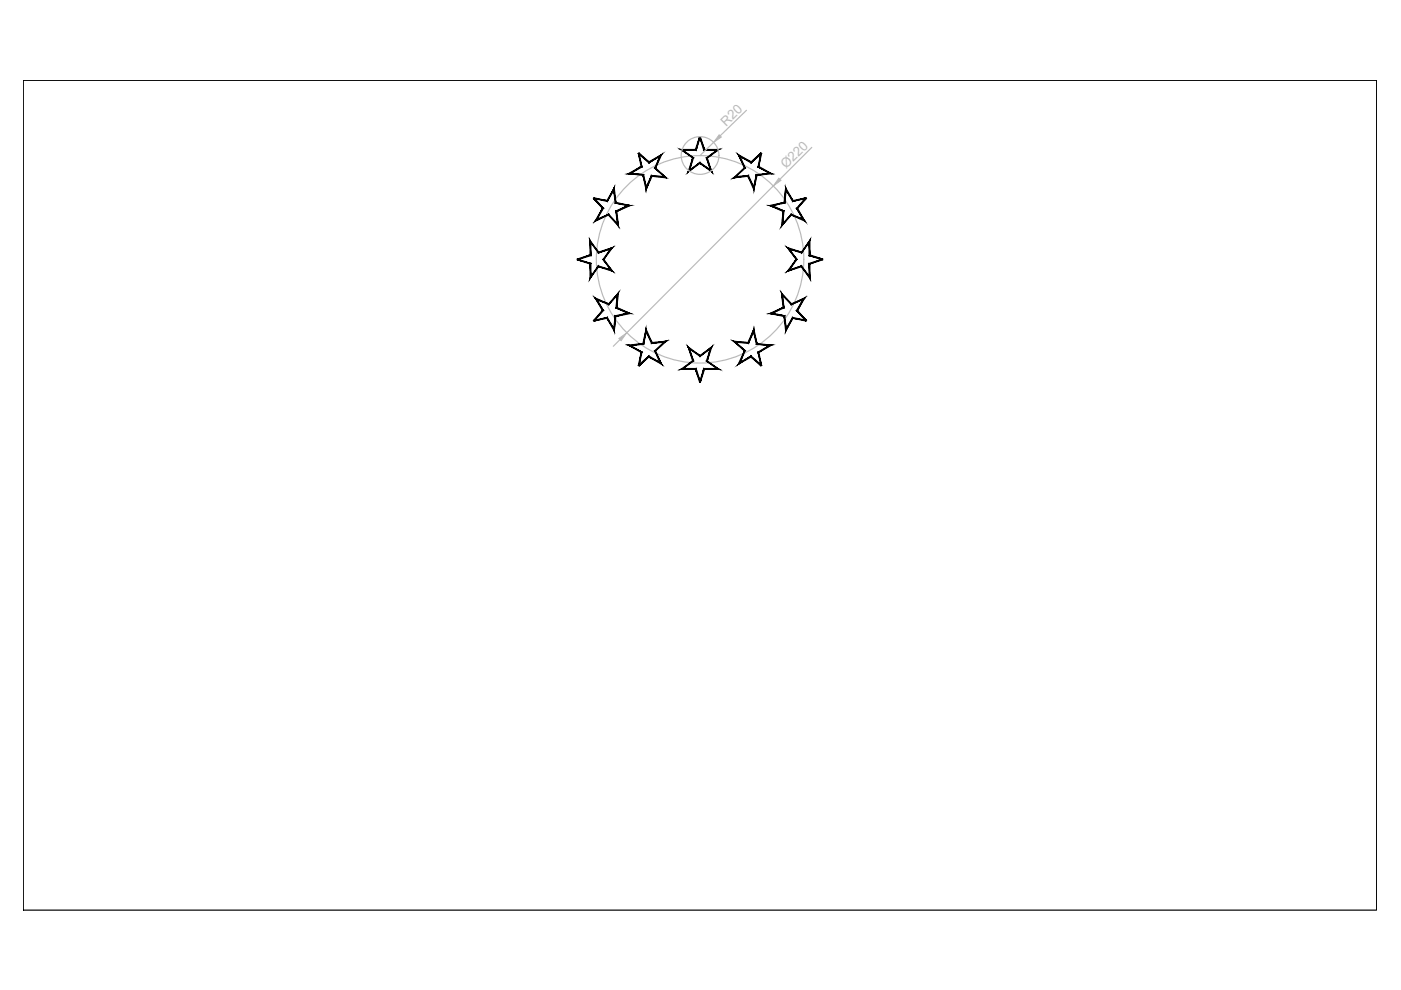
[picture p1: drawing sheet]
<svg xmlns="http://www.w3.org/2000/svg" width="297mm" height="210mm" viewBox="0 0 297 210" stroke-linecap="round" stroke-linejoin="round" font-family="sans-serif">
<defs><g id="words">
<g font-size="2.8" fill="#bababa">
<text x="154" y="26.9" transform="rotate(-44 154 26.9)">R20</text>
<text x="166.7" y="35.9" transform="rotate(-45 166.7 35.9)">Ø220</text>
</g>
</g></defs>
<!-- layer: cotas -->
<g fill="none" stroke="#bababa" stroke-width=".25">
<path d="M151.3 30.2l-2.9 2.8M158.3 23.4l-5.6 5.4M163.9 39.4l-31 31.2M172.1 31.3l-6.8 6.7M131.5 72l-1.5 1.4"/>
<circle cx="148.4" cy="33" r="4"/>
<circle cx="148.4" cy="55" r="22"/>
</g>
<!-- layer: 0 -->
<g fill="#000" stroke="#000" stroke-width=".21">
<path d="M135.3 32.5l.8 2.9-.6-2.9zM135.3 32.5l.8 2.9-.2-.1zM133.8 36.7l2.3-1.3-.2-.1zM133.2 36.8l2.7-1.5-2.1 1.4zM133.2 36.8l3.3 .2-2.7-.3zM133.2 36.8l3.3 .2-.2 .2zM136.5 37l-.2 .2 .7 2.4zM136.3 37.2l.7 2.4v.7zM138.1 37.2l-1.1 2.4v.7zM138.1 37.2l.1 .2-1.2 2.9zM138.1 37.2l.1 .2h2.6zM138.2 37.4h2.6l.5 .3zM138.8 35.7l2 1.7 .5 .3zM138.8 35.7l.2-.1 2.3 2.1zM139.9 33.2l-1.1 2.5 .2-.1zM139.9 33.2l.4-.5-1.3 2.9zM137.6 34.6l2.3-1.4 .4-.5zM137.6 34.3l2.7-1.6-2.7 1.9zM135.3 32.6l2.3 2v-.3zM135.3 32.6l.2-.2 2.1 1.9z"/>
<path d="M148.3 29l-.7 2.9 .9-2.8zM148.3 29l-.7 2.9-.2-.2zM144.9 31.9h2.7l-.2-.2zM144.3 31.7h3.1l-2.5 .2zM144.3 31.7l2.8 1.8-2.2-1.6zM144.3 31.7l2.8 1.8h-.3zM146.8 33.5l-.6 2.5 .9-2.5zM146.8 33.5l-.6 2.5-.3 .5zM146.2 36l-.3 .5 2.5-2.1zM145.9 36.5l2.5-2.1v.2zM148.4 34.4v.2l2.2 1.4zM148.4 34.6l2.2 1.4 .3 .5zM149.8 33.5l.8 2.5 .3 .5zM149.8 33.5h.2l.9 3zM149.8 33.5h.2l1.9-1.6zM150 33.5l1.9-1.6 .6-.2zM149.2 31.9h2.7l.6-.2zM149.4 31.7h3.1l-3.3 .2zM148.3 29.1l.9 2.8 .2-.2zM148.3 29.1l.2-.1 .9 2.7z"/>
<path d="M161.3 32.4l-2.1 2.2 2.3-2zM159.2 34.3l2.1-1.9-2.1 2.2zM157 33.2l2.2 1.4v-.3zM156.5 32.7l2.7 1.6-2.2-1.1zM156.5 32.7l1.5 3-1-2.5zM156.5 32.7l1.5 3-.2-.1zM157.8 35.6l-1.8 1.8 2-1.7zM155.5 37.7l2.3-2.1-1.8 1.8zM155.5 37.7l3.2-.5-2.7 .2zM155.5 37.7l3.2-.5-.1 .2zM158.7 37.2l-.1 .2 1.2 2.2zM158.6 37.4l1.2 2.2v.7zM160.3 37l-.5 2.6v.7zM160.3 37l.2 .2-.7 3.1zM160.3 37l.2 .2 2.5-.5zM160.5 37.2l2.5-.5 .6 .1zM160.7 35.4l2.3 1.3 .6 .1zM160.7 35.4l.2-.1 2.7 1.5zM161.3 32.5l-.6 2.9 .2-.1zM161.3 32.5h.2l-.6 2.8z"/>
<path d="M122.5 54.9l-.1 .2 2.9 .8zM122.4 55.1l2.9 .8-.2 .1zM125.1 56l.2 2.5v-2.6zM125.1 56l.2 2.5-.2 .6zM126.9 56.4l-1.6 2.1-.2 .6zM126.9 56.4v.2l-1.8 2.5zM126.9 56.4v.2l2.5 .6zM126.9 56.6l2.5 .6 .5 .3zM127.8 55l1.6 2.2 .5 .3zM127.8 55h.2l1.9 2.5zM129.4 52.8l-1.6 2.2h.2zM129.4 52.8l.5-.3-1.9 2.5zM126.9 53.7l2.5-.9 .5-.3zM126.9 53.4l3-.9-3 1.2zM125.3 51.5l1.6 2.2v-.3zM125.1 50.9l1.8 2.5-1.6-1.9zM125.1 50.9l.2 3.3v-2.7zM125.1 50.9l.2 3.3-.2-.2zM122.5 55.1l2.8-.9-.2-.2zM122.4 54.9l2.7-.9-2.6 1.1z"/>
<path d="M126 41.9l-.2 .2 2.2 2.1zM125.8 42.1l2.2 2.1h-.3zM127.7 44.2l-1.1 2.3 1.4-2.3zM127.7 44.2l-1.1 2.3-.5 .4zM126.6 46.5l-.5 .4 3-1.5zM126.1 46.9l3-1.5-.1 .2zM129.1 45.4l-.1 .2 1.8 1.8zM129 45.6l1.8 1.8 .3 .6zM130.6 44.7l.2 2.7 .3 .6zM130.6 44.7l.2 .1 .3 3.2zM130.6 44.7l.2 .1 2.2-1.2zM130.8 44.8l2.2-1.2h.7zM130.4 43.1l2.6 .5h.7zM130.4 43.1l.2-.2 3.1 .7zM130.1 40.4l.3 2.7 .2-.2zM130.2 39.8l.4 3.1-.5-2.5zM130.2 39.8l-1.4 2.9 1.3-2.3zM130.2 39.8l-1.4 2.9-.1-.2zM125.9 42.1l2.9 .6-.1-.2zM125.9 41.9l2.8 .6-2.8-.4z"/>
<path d="M168 42.7l2.9-.6v-.2zM168.1 42.5l2.8-.6-2.9 .8zM166.7 40.4l1.3 2.3 .1-.2zM166.6 39.8l1.5 2.7-1.4-2.1zM166.6 39.8l-.2 3.3 .3-2.7zM166.6 39.8l-.2 3.3-.2-.2zM163.8 43.6l2.6-.5-.2-.2zM163.1 43.6l3.1-.7-2.4 .7zM163.1 43.6l3.1 1.1-2.4-1.1zM163.1 43.6l3.1 1.1-.2 .1zM166 44.8v2.6l.2-2.7zM166 44.8v2.6l-.3 .6zM167.8 45.4l-1.8 2-.3 .6zM167.8 45.4v.2l-2.1 2.4zM167.8 45.4v.2l2.4 .9zM167.8 45.6l2.4 .9 .5 .4zM168.9 44.2l1.3 2.3 .5 .4zM168.9 44.2h.2l1.6 2.7zM170.8 41.9l-1.9 2.3h.2zM170.8 41.9l.2 .2-1.9 2.1z"/>
<path d="M171.5 54.2l2.9 .9v-.2zM171.5 54.2l.2-.2 2.7 .9zM171.5 51.5v2.7l.2-.2zM171.7 50.9v3.1l-.2-2.5zM171.7 50.9l-1.7 2.8 1.5-2.2zM171.7 50.9l-1.7 2.8-.1-.3zM167.4 52.8l2.6 .9-.1-.3zM166.9 52.5l3 .9-2.5-.6zM166.9 52.5l2.1 2.5-1.6-2.2zM166.9 52.5l2.1 2.5h-.2zM168.8 55l-1.4 2.2 1.6-2.2zM168.8 55l-1.4 2.2-.5 .3zM166.9 57.5l3.1-1.1-2.6 .8zM166.9 57.5l3.1-1.1-.1 .2zM170 56.4l-.1 .2 1.6 1.9zM169.9 56.6l1.6 1.9 .2 .6zM171.5 55.9v2.6l.2 .6zM171.5 55.9l.2 .1v3.1zM171.5 55.9l.2 .1 2.7-1.1zM171.7 56l2.7-1.1v.2z"/>
<path d="M125.9 67.9v.2l2.9-.8zM125.9 68.1l2.9-.8-.1 .2zM128.8 67.3l-.1 .2 1.4 2.1zM128.7 67.5l1.4 2.1 .1 .6zM130.4 66.9l-.3 2.7 .1 .6zM130.4 66.9l.2 .2-.4 3.1zM130.4 66.9l.2 .2 2.4-.7zM130.6 67.1l2.4-.7 .7 .1zM130.6 65.3l2.4 1.1 .7 .1zM130.6 65.3l.2-.1 2.9 1.3zM130.8 62.7l-.2 2.6 .2-.1zM131.1 62.1l-.3 3.1v-2.5zM131.1 62.1l-2 2.5 1.7-1.9zM131.1 62.1l-2 2.5-.1-.2zM126.6 63.6l2.5 1-.1-.2zM126.1 63.1l2.9 1.3-2.4-.8zM126.1 63.1l1.9 2.7-1.4-2.2zM126.1 63.1l1.9 2.7h-.3zM127.7 65.8l-1.7 2.3 2-2.3zM127.7 65.8l-1.7 2.3-.2-.1z"/>
<path d="M135.3 77.4l.2 .2 2.1-2.1zM137.6 75.5v.2l-2.1 1.9zM137.6 75.5v.2l2.3 1.1zM137.6 75.7l2.3 1.1 .4 .5zM138.8 74.4l1.1 2.4 .4 .5zM138.8 74.4h.2l1.3 2.9zM138.8 74.4h.2l1.8-1.8zM140.8 72.6l.5-.3-2.3 2.1zM138.1 72.8l2.7-.2 .5-.3zM138.2 72.6l3.1-.3-3.2 .5zM137 70.4l1.1 2.4 .1-.2zM137 69.7l1.2 2.9-1.2-2.2zM137 69.7l-.5 3.3 .5-2.6zM137 69.7l-.5 3.3-.2-.2zM133.8 73.3l2.7-.3-.2-.2zM133.2 73.2l3.1-.4-2.5 .5zM133.2 73.2l2.9 1.4-2.3-1.3zM133.2 73.2l2.9 1.4-.2 .1zM135.9 74.7l-.4 2.8 .6-2.9zM135.9 74.7l-.4 2.8h-.2z"/>
<path d="M160.7 74.6l.6 2.9h.2zM160.7 74.6l.2 .1 .6 2.8zM160.7 74.6l.2 .1 2.1-1.4zM160.9 74.7l2.1-1.4 .6-.1zM160.3 73l2.7 .3 .6-.1zM160.3 73l.2-.2 3.1 .4zM159.8 70.4l.5 2.6 .2-.2zM159.8 69.7l.7 3.1-.7-2.4zM159.8 69.7l-1.1 3.1 1.1-2.4zM159.8 69.7l-1.1 3.1-.1-.2zM156 72.6l2.7 .2-.1-.2zM155.5 72.3l3.1 .3h-2.6zM155.5 72.3l2.5 2.1-2-1.8zM155.5 72.3l2.5 2.1h-.2zM157.8 74.4l-.8 2.4 1-2.4zM157.8 74.4l-.8 2.4-.5 .5zM157 76.8l-.5 .5 2.7-1.8zM156.5 77.3l2.7-1.8v.2zM159.2 75.5v.2l2.3 1.7zM159.2 75.7l2.3 1.7-.2 .2z"/>
<path d="M168.9 65.8l1.9 2.3 .2-.1zM168.9 65.8h.2l1.9 2.2zM170.2 63.6l-1.3 2.2h.2zM170.2 63.6l.5-.5-1.6 2.7zM167.8 64.6l2.4-1 .5-.5zM167.8 64.4l2.9-1.3-2.9 1.5zM166 62.7l1.8 1.9v-.2zM165.7 62.1l2.1 2.3-1.8-1.7zM165.7 62.1l.5 3.2-.2-2.6zM165.7 62.1l.5 3.2-.2-.1zM163.8 66.4l2.4-1.1-.2-.1zM163.1 66.5l2.9-1.3-2.2 1.2zM163.1 66.5l3.3 .4-2.6-.5zM163.1 66.5l3.3 .4-.2 .2zM166.4 66.9l-.2 .2 .5 2.5zM166.2 67.1l.5 2.5-.1 .6zM168 67.3l-1.3 2.3-.1 .6zM168 67.3l.1 .2-1.5 2.7zM168 67.3l.1 .2 2.8 .4zM168.1 67.5l2.8 .4v.2z"/>
<path d="M149.2 78.1l-.9 2.9h.2zM149.2 78.1l.2 .2-.9 2.7zM149.2 78.1l.2 .2 2.5-.2zM149.4 78.3l2.5-.2 .6 .2zM149.8 76.6l2.1 1.5 .6 .2zM149.8 76.6l.2-.1 2.5 1.8zM150.6 74l-.8 2.6 .2-.1zM150.9 73.5l-.9 3 .6-2.5zM148.4 75.6l2.2-1.6 .3-.5zM148.4 75.4l2.5-1.9-2.5 2.1zM146.2 74l2.2 1.6v-.2zM145.9 73.5l2.5 1.9-2.2-1.4zM145.9 73.5l1.2 3.1-.9-2.6zM145.9 73.5l1.2 3.1-.3-.1zM144.9 78.1l2.2-1.5-.3-.1zM144.3 78.3l2.5-1.8-1.9 1.6zM144.3 78.3l3.3-.2h-2.7zM144.3 78.3l3.3-.2-.2 .2zM147.6 78.1l-.2 .2 1.1 2.7zM147.4 78.3l1.1 2.7h-.2z"/>
</g>
<!-- layer: cotas -->
<g fill="#bababa" stroke="#bababa" stroke-width=".21">
<path d="M131.2 71.8l1.7-1.2-1.2 1.6z"/>
<path d="M165.1 37.8l.5 .4-1.7 1.2z"/>
<path d="M152.5 28.6l.4 .5-1.6 1.1z"/>
</g>
<!-- layer: 0 -->
<path d="M4.9 17h287v176h-287z" fill="none" stroke="#000" stroke-width=".25"/>
<use href="#words"/>
</svg>
